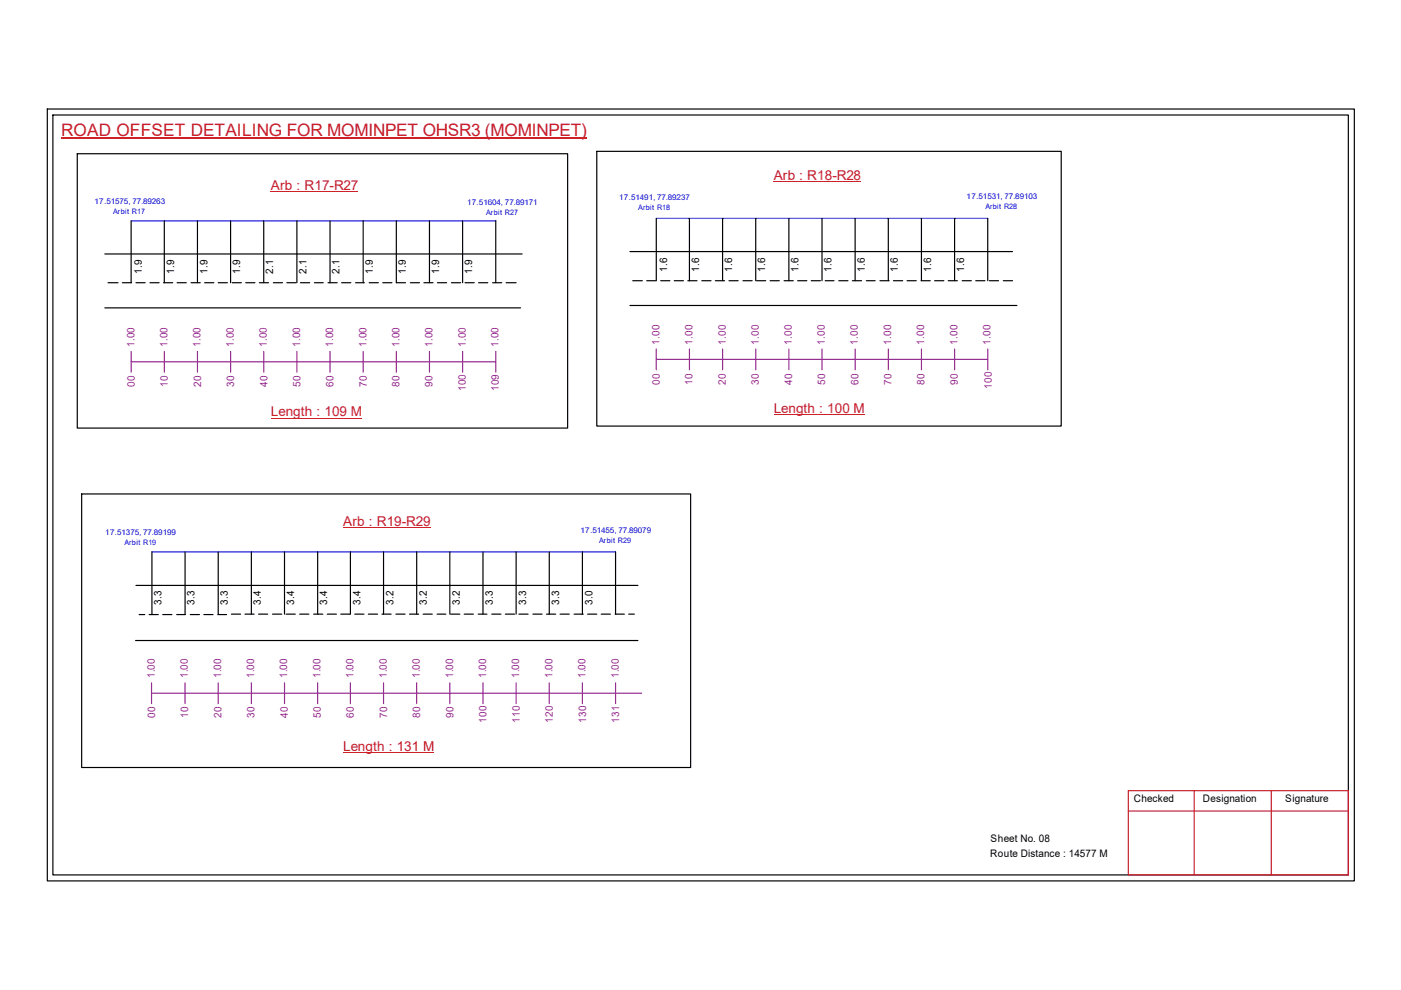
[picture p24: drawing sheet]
<svg xmlns="http://www.w3.org/2000/svg" width="297mm" height="210mm" viewBox="0 0 297 210" stroke-linecap="round" stroke-linejoin="round" font-family="sans-serif">
<defs><g id="words">
<text font-size="3.6" fill="#cd2027" x="13" y="28.9">ROAD OFFSET DETAILING FOR MOMINPET OHSR3 (MOMINPET)</text>
<g font-size="2.9" fill="#cd2027">
<text x="57.4" y="40.3">Arb : R17-R27</text>
<text x="164" y="38.1">Arb : R18-R28</text>
<text x="57.4" y="88.3">Length : 109 M</text>
<text x="164" y="87.6">Length : 100 M</text>
<text x="72.8" y="111.4">Arb : R19-R29</text>
<text x="72.8" y="159.3">Length : 131 M</text>
</g>
<g font-size="2.2">
<text x="30.1" y="58" transform="rotate(-90 30.1 58)">1.9</text>
<text x="37" y="58" transform="rotate(-90 37 58)">1.9</text>
<text x="44" y="58" transform="rotate(-90 44 58)">1.9</text>
<text x="50.9" y="58" transform="rotate(-90 50.9 58)">1.9</text>
<text x="58" y="58" transform="rotate(-90 58 58)">2.1</text>
<text x="65" y="58" transform="rotate(-90 65 58)">2.1</text>
<text x="72" y="58" transform="rotate(-90 72 58)">2.1</text>
<text x="79" y="58" transform="rotate(-90 79 58)">1.9</text>
<text x="86.1" y="58" transform="rotate(-90 86.1 58)">1.9</text>
<text x="93.1" y="58" transform="rotate(-90 93.1 58)">1.9</text>
<text x="100.1" y="58" transform="rotate(-90 100.1 58)">1.9</text>
<text x="141.4" y="57.6" transform="rotate(-90 141.4 57.6)">1.6</text>
<text x="148.2" y="57.6" transform="rotate(-90 148.2 57.6)">1.6</text>
<text x="155.2" y="57.6" transform="rotate(-90 155.2 57.6)">1.6</text>
<text x="162.3" y="57.6" transform="rotate(-90 162.3 57.6)">1.6</text>
<text x="169.3" y="57.6" transform="rotate(-90 169.3 57.6)">1.6</text>
<text x="176.3" y="57.6" transform="rotate(-90 176.3 57.6)">1.6</text>
<text x="183.3" y="57.6" transform="rotate(-90 183.3 57.6)">1.6</text>
<text x="190.4" y="57.6" transform="rotate(-90 190.4 57.6)">1.6</text>
<text x="197.4" y="57.6" transform="rotate(-90 197.4 57.6)">1.6</text>
<text x="204.4" y="57.6" transform="rotate(-90 204.4 57.6)">1.6</text>
<text x="34.2" y="128.3" transform="rotate(-90 34.2 128.3)">3.3</text>
<text x="41.3" y="128.3" transform="rotate(-90 41.3 128.3)">3.3</text>
<text x="48.3" y="128.3" transform="rotate(-90 48.3 128.3)">3.3</text>
<text x="55.3" y="128.3" transform="rotate(-90 55.3 128.3)">3.4</text>
<text x="62.4" y="128.3" transform="rotate(-90 62.4 128.3)">3.4</text>
<text x="69.4" y="128.3" transform="rotate(-90 69.4 128.3)">3.4</text>
<text x="76.4" y="128.3" transform="rotate(-90 76.4 128.3)">3.4</text>
<text x="83.4" y="128.3" transform="rotate(-90 83.4 128.3)">3.2</text>
<text x="90.5" y="128.3" transform="rotate(-90 90.5 128.3)">3.2</text>
<text x="97.5" y="128.3" transform="rotate(-90 97.5 128.3)">3.2</text>
<text x="104.5" y="128.3" transform="rotate(-90 104.5 128.3)">3.3</text>
<text x="111.5" y="128.3" transform="rotate(-90 111.5 128.3)">3.3</text>
<text x="118.6" y="128.3" transform="rotate(-90 118.6 128.3)">3.3</text>
<text x="125.6" y="128.3" transform="rotate(-90 125.6 128.3)">3.0</text>
<text x="240.4" y="170.1">Checked</text>
<text x="255.1" y="170.1">Designation</text>
<text x="272.5" y="170.1">Signature</text>
<text x="210" y="178.6">Sheet No. 08</text>
<text x="209.9" y="181.7">Route Distance : 14577 M</text>
</g>
<g font-size="2.2" fill="#93278f">
<text x="28.5" y="73.6" transform="rotate(-90 28.5 73.6)">1.00</text>
<text x="35.5" y="73.6" transform="rotate(-90 35.5 73.6)">1.00</text>
<text x="42.5" y="73.6" transform="rotate(-90 42.5 73.6)">1.00</text>
<text x="49.6" y="73.6" transform="rotate(-90 49.6 73.6)">1.00</text>
<text x="56.6" y="73.6" transform="rotate(-90 56.6 73.6)">1.00</text>
<text x="63.6" y="73.6" transform="rotate(-90 63.6 73.6)">1.00</text>
<text x="70.7" y="73.6" transform="rotate(-90 70.7 73.6)">1.00</text>
<text x="77.7" y="73.6" transform="rotate(-90 77.7 73.6)">1.00</text>
<text x="84.7" y="73.6" transform="rotate(-90 84.7 73.6)">1.00</text>
<text x="91.7" y="73.6" transform="rotate(-90 91.7 73.6)">1.00</text>
<text x="98.8" y="73.6" transform="rotate(-90 98.8 73.6)">1.00</text>
<text x="105.7" y="73.6" transform="rotate(-90 105.7 73.6)">1.00</text>
<text x="139.8" y="73.1" transform="rotate(-90 139.8 73.1)">1.00</text>
<text x="146.9" y="73.1" transform="rotate(-90 146.9 73.1)">1.00</text>
<text x="153.9" y="73.1" transform="rotate(-90 153.9 73.1)">1.00</text>
<text x="160.9" y="73.1" transform="rotate(-90 160.9 73.1)">1.00</text>
<text x="167.8" y="73.1" transform="rotate(-90 167.8 73.1)">1.00</text>
<text x="174.9" y="73.1" transform="rotate(-90 174.9 73.1)">1.00</text>
<text x="181.9" y="73.1" transform="rotate(-90 181.9 73.1)">1.00</text>
<text x="188.9" y="73.1" transform="rotate(-90 188.9 73.1)">1.00</text>
<text x="196" y="73.1" transform="rotate(-90 196 73.1)">1.00</text>
<text x="203" y="73.1" transform="rotate(-90 203 73.1)">1.00</text>
<text x="210" y="73.1" transform="rotate(-90 210 73.1)">1.00</text>
<text x="28.6" y="82" transform="rotate(-90 28.6 82)">00</text>
<text x="35.6" y="82" transform="rotate(-90 35.6 82)">10</text>
<text x="42.6" y="82" transform="rotate(-90 42.6 82)">20</text>
<text x="49.7" y="82" transform="rotate(-90 49.7 82)">30</text>
<text x="56.7" y="82" transform="rotate(-90 56.7 82)">40</text>
<text x="63.7" y="82" transform="rotate(-90 63.7 82)">50</text>
<text x="70.7" y="82" transform="rotate(-90 70.7 82)">60</text>
<text x="77.8" y="82" transform="rotate(-90 77.8 82)">70</text>
<text x="84.7" y="82" transform="rotate(-90 84.7 82)">80</text>
<text x="91.7" y="82" transform="rotate(-90 91.7 82)">90</text>
<text x="98.8" y="83" transform="rotate(-90 98.8 83)">100</text>
<text x="105.8" y="83" transform="rotate(-90 105.8 83)">109</text>
<text x="139.9" y="81.5" transform="rotate(-90 139.9 81.5)">00</text>
<text x="146.9" y="81.5" transform="rotate(-90 146.9 81.5)">10</text>
<text x="153.9" y="81.5" transform="rotate(-90 153.9 81.5)">20</text>
<text x="160.9" y="81.5" transform="rotate(-90 160.9 81.5)">30</text>
<text x="167.9" y="81.5" transform="rotate(-90 167.9 81.5)">40</text>
<text x="175" y="81.5" transform="rotate(-90 175 81.5)">50</text>
<text x="182" y="81.5" transform="rotate(-90 182 81.5)">60</text>
<text x="189" y="81.5" transform="rotate(-90 189 81.5)">70</text>
<text x="196" y="81.5" transform="rotate(-90 196 81.5)">80</text>
<text x="203.1" y="81.5" transform="rotate(-90 203.1 81.5)">90</text>
<text x="210.3" y="82.4" transform="rotate(-90 210.3 82.4)">100</text>
<text x="32.8" y="143.8" transform="rotate(-90 32.8 143.8)">1.00</text>
<text x="39.8" y="143.8" transform="rotate(-90 39.8 143.8)">1.00</text>
<text x="46.9" y="143.8" transform="rotate(-90 46.9 143.8)">1.00</text>
<text x="53.9" y="143.8" transform="rotate(-90 53.9 143.8)">1.00</text>
<text x="60.9" y="143.8" transform="rotate(-90 60.9 143.8)">1.00</text>
<text x="67.9" y="143.8" transform="rotate(-90 67.9 143.8)">1.00</text>
<text x="75" y="143.8" transform="rotate(-90 75 143.8)">1.00</text>
<text x="82" y="143.8" transform="rotate(-90 82 143.8)">1.00</text>
<text x="89" y="143.8" transform="rotate(-90 89 143.8)">1.00</text>
<text x="96.1" y="143.8" transform="rotate(-90 96.1 143.8)">1.00</text>
<text x="103.1" y="143.8" transform="rotate(-90 103.1 143.8)">1.00</text>
<text x="110.1" y="143.8" transform="rotate(-90 110.1 143.8)">1.00</text>
<text x="117.1" y="143.8" transform="rotate(-90 117.1 143.8)">1.00</text>
<text x="124.2" y="143.8" transform="rotate(-90 124.2 143.8)">1.00</text>
<text x="131.2" y="143.8" transform="rotate(-90 131.2 143.8)">1.00</text>
<text x="32.9" y="152.2" transform="rotate(-90 32.9 152.2)">00</text>
<text x="39.9" y="152.2" transform="rotate(-90 39.9 152.2)">10</text>
<text x="46.9" y="152.2" transform="rotate(-90 46.9 152.2)">20</text>
<text x="54" y="152.2" transform="rotate(-90 54 152.2)">30</text>
<text x="61" y="152.2" transform="rotate(-90 61 152.2)">40</text>
<text x="68" y="152.2" transform="rotate(-90 68 152.2)">50</text>
<text x="75.1" y="152.2" transform="rotate(-90 75.1 152.2)">60</text>
<text x="82.1" y="152.2" transform="rotate(-90 82.1 152.2)">70</text>
<text x="89.1" y="152.2" transform="rotate(-90 89.1 152.2)">80</text>
<text x="96.1" y="152.2" transform="rotate(-90 96.1 152.2)">90</text>
<text x="103.2" y="153.2" transform="rotate(-90 103.2 153.2)">100</text>
<text x="110.2" y="153.2" transform="rotate(-90 110.2 153.2)">110</text>
<text x="117.2" y="153.2" transform="rotate(-90 117.2 153.2)">120</text>
<text x="124.2" y="153.2" transform="rotate(-90 124.2 153.2)">130</text>
<text x="131.3" y="153.2" transform="rotate(-90 131.3 153.2)">131</text>
</g>
<g font-size="1.7" fill="#00f">
<text x="20" y="43.2">17.51575, 77.89263</text>
<text x="99" y="43.4">17.51604, 77.89171</text>
<text x="131.3" y="42.4">17.51491, 77.89237</text>
<text x="204.9" y="42.2">17.51531, 77.89103</text>
<text x="22.3" y="113.5">17.51375, 77.89199</text>
<text x="123.1" y="112.9">17.51455, 77.89079</text>
</g>
<g font-size="1.6" fill="#00f">
<text x="24" y="45.3">Arbit R17</text>
<text x="103.1" y="45.6">Arbit R27</text>
<text x="135.3" y="44.5">Arbit R18</text>
<text x="208.9" y="44.3">Arbit R28</text>
<text x="26.4" y="115.6">Arbit R19</text>
<text x="127" y="115.1">Arbit R29</text>
</g>
</g></defs>
<g fill="none" stroke="#000" stroke-width=".25">
<path d="M10 23.1h277.1v163.7h-277.1zM11.2 24.4h274.7v161.1h-274.7zM16.4 32.6h104v58.2h-104zM126.5 32.1h98.5v58.2h-98.5zM22.2 53.8h88.5M22.9 59.9h2.1M25.9 59.9h2M27.8 46.8v13.1M28.8 59.9h2M31.8 59.9h1.9M34.7 59.9h1.9M34.8 46.8v13.1"/>
<path d="M37.5 59.9h2M40.5 59.9h2M41.9 46.8v13.1M43.4 59.9h1.9M46.3 59.9h1.9M48.9 46.8v13.1M49.2 59.9h2M52.1 59.9h2M55 59.9h1.9M55.9 46.8v13.1M58 59.9h1.9M60.8 59.9h2"/>
<path d="M62.9 46.8v13.1M63.7 59.9h2M66.7 59.9h1.8M69.6 59.9h1.9M70 46.8v13.1M72.4 59.9h2M75.4 59.9h1.9M77 46.8v13.1M78.3 59.9h1.9M81.1 59.9h2M84 46.8v13.1h2M87 59.9h1.9"/>
<path d="M89.9 59.9h1.9M91.1 46.8v13.1M92.7 59.9h2M95.7 59.9h2M98.1 46.8v13.1M98.6 59.9h1.9M101.5 59.9h1.9M104.4 59.9h2M105.1 46.8v13.1M107.3 59.9h2.1M133.6 53.3h81.1M134.2 59.5h2"/>
<path d="M137.1 59.5h2M139.1 46.3v13.2M140.1 59.5h1.9M143 59.5h1.9M145.8 59.5h2M146.2 46.3v13.2M148.8 59.5h1.9M151.7 59.5h1.9M153.2 46.3v13.2M154.6 59.5h1.9M157.5 59.5h2M160.2 46.3v13.2"/>
<path d="M160.4 59.5h1.9M163.3 59.5h1.9M166.2 59.5h2M167.3 46.3v13.2M169.1 59.5h2M172 59.5h1.9M174.3 46.3v13.2M175 59.5h1.8M177.8 59.5h2M180.7 59.5h2M181.3 46.3v13.2M183.7 59.5h1.8"/>
<path d="M186.6 59.5h1.9M188.3 46.3v13.2M189.4 59.5h2M192.3 59.5h2M195.3 59.5h1.9M195.4 46.3v13.2M198.2 59.5h1.9M201 59.5h2M202.4 46.3v13.2M204 59.5h1.9M206.9 59.5h1.9M209.4 46.3v13.2"/>
<path d="M209.8 59.5h1.9M212.7 59.5h2M22.2 65.3h88.2M133.6 64.8h82M17.3 104.7h129.1v58h-129.1zM32.2 117v13.3M39.2 117v13.2M46.3 117v13.2M53.3 117v13.2M60.3 117v13.2M67.3 117v13.2M74.3 117v13.2"/>
<path d="M81.3 117v13.2M88.3 117v13.2M95.4 117v13.2M102.4 117v13.2M109.4 117v13.2M116.5 117v13.2M123.5 117v13.2M130.5 117v13.2M28.7 135.8h106.6M28.8 124.1h106.5M29.5 130.3h1.2M31.6 130.3h2"/>
<path d="M34.5 130.3h1.9M37.5 130.3h1.8M40.3 130.3h2M43.2 130.3h2M46.2 130.3h1.8M49.1 130.2h1.9M51.9 130.2h2M54.8 130.2h2M57.8 130.2h1.9M60.7 130.2h1.9M63.5 130.2h2M66.5 130.2h1.9"/>
<path d="M69.4 130.2h1.9M72.3 130.2h1.9M75.2 130.2h2M78.1 130.2h1.9M81 130.2h1.9M83.9 130.2h2M86.8 130.2h2M89.7 130.2h1.9M92.7 130.2h1.8M95.5 130.2h2M98.4 130.2h2M101.4 130.2h1.8"/>
<path d="M104.3 130.2h1.9M107.1 130.2h2M110 130.2h2M113 130.2h1.9M115.9 130.2h1.9M118.7 130.2h2M121.7 130.2h2M124.6 130.2h1.9M127.5 130.2h1.9M130.4 130.2h2M133.3 130.2h1.2"/>
</g>
<path d="M239.2 167.6h46.7v17.9h-46.7zM239.2 172h46.7M253.2 167.6v17.9M269.5 167.6v17.9" fill="none" stroke="#cc1f26" stroke-width=".25"/>
<path d="M13 29.3h111.4" fill="none" stroke="#cd2027" stroke-width=".25"/>
<path d="M27.8 46.8h77.3M139.1 46.3h70.3M32.2 117h98.3" fill="none" stroke="#00f" stroke-width=".25"/>
<g fill="none" stroke="#93278f" stroke-width=".25">
<path d="M27.8 76.7h77.3M27.8 74.5v4.4M34.8 74.5v4.4M41.9 74.5v4.4M48.9 74.5v4.4M55.9 74.5v4.4M62.9 74.5v4.4M70 74.5v4.4M77 74.5v4.4M84 74.5v4.4M91.1 74.5v4.4M98.1 74.5v4.4"/>
<path d="M105.1 74.5v4.4M139.1 76.2h70.3M139.1 74v4.4M146.2 74v4.4M153.2 74v4.4M160.2 74v4.4M167.3 74v4.4M174.3 74v4.4M181.3 74v4.4M188.3 74v4.4M195.4 74v4.4M202.4 74v4.4"/>
<path d="M209.4 74v4.4M32.1 147h103.9M32.1 144.8v4.4M39.2 144.8v4.4M46.3 144.8v4.4M53.3 144.8v4.4M60.3 144.8v4.4M67.3 144.8v4.4M74.3 144.8v4.4M81.3 144.8v4.4M88.3 144.8v4.4M95.4 144.8v4.4"/>
<path d="M102.4 144.8v4.4M109.4 144.8v4.4M116.5 144.8v4.4M123.5 144.8v4.4M130.5 144.8v4.4"/>
</g>
<path d="M164 38.4h18.5M57.4 40.6h18.5M57.4 88.6h19.3M164 88h19.3M72.8 111.8h18.4M72.8 159.6h19.2" fill="none" stroke="#cd2027" stroke-width=".21"/>
<use href="#words"/>
</svg>
